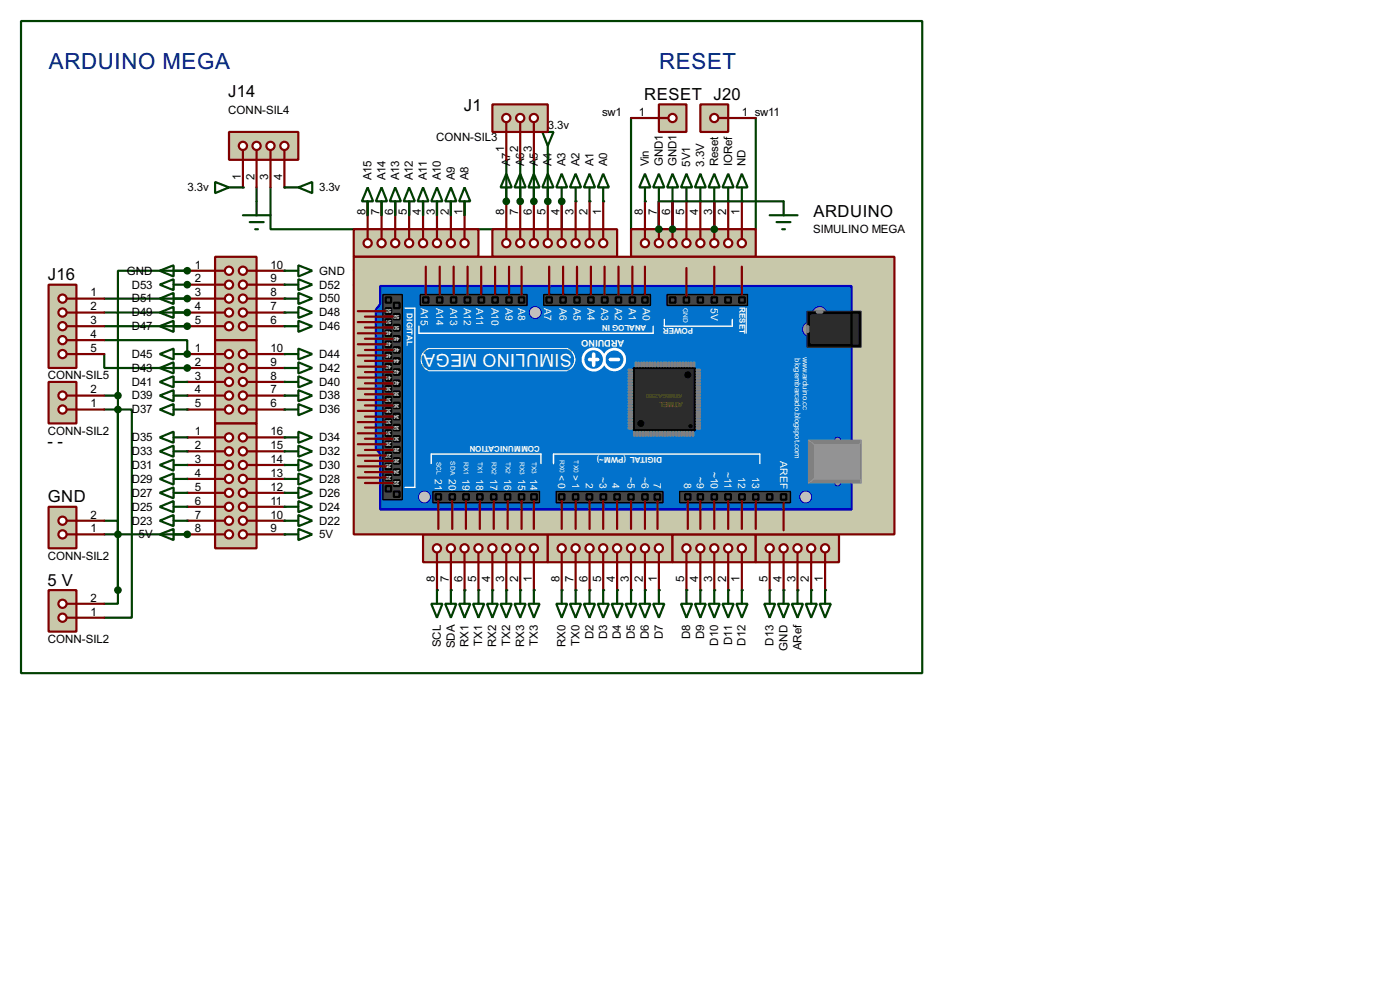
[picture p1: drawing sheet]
<svg xmlns="http://www.w3.org/2000/svg" width="256mm" height="180mm" viewBox="0 0 256 180" stroke-linecap="round" stroke-linejoin="round" font-family="sans-serif">
<defs><g id="words">
<g font-size="4.6" fill="#000080">
<text x="9" y="12.5">ARDUINO MEGA</text>
<text x="120.8" y="12.5">RESET</text>
</g>
<g font-size="3.7" fill="#fff">
<text x="102.5" y="64.7" transform="rotate(-180 102.5 64.7)">IMULINO MEGA</text>
<text x="104.7" y="64.7" transform="rotate(-180 104.7 64.7)">S</text>
</g>
<g font-size="3.4">
<text x="41.8" y="17.8">J14</text>
<text x="85" y="20.4">J1</text>
<text x="118" y="18.3">RESET J20</text>
<text x="149" y="39.7">ARDUINO</text>
<text x="8.8" y="51.3">J16</text>
<text x="64.7" y="50">J2</text>
<text x="90.1" y="50">J</text>
<text x="91.7" y="50">3</text>
<text x="115.5" y="50">J4</text>
<text x="8.7" y="81.8">- -</text>
<text x="8.8" y="92">GND</text>
<text x="77.4" y="91.5">J5</text>
<text x="100.2" y="91.5">J6</text>
<text x="123.1" y="91.5">J</text>
<text x="124.7" y="91.5">7</text>
<text x="138.3" y="91.5">J8</text>
<text x="8.7" y="107.2">5 V</text>
</g>
<g font-size="2.4">
<text x="41.8" y="20.8">CONN-SIL4</text>
<text x="100.4" y="23.6">3.3v</text>
<text x="110.3" y="21.2">sw1</text>
<text x="117" y="21.2">1</text>
<text x="135.9" y="21.2">1 sw11</text>
<text x="79.9" y="25.9">CONN-SIL3</text>
<text x="92.4" y="27.9" transform="rotate(-90 92.4 27.9)">1</text>
<text x="94.9" y="27.9" transform="rotate(-90 94.9 27.9)">2</text>
<text x="97.4" y="27.9" transform="rotate(-90 97.4 27.9)">3</text>
<text x="34.4" y="35">3.3v</text>
<text x="44.1" y="33" transform="rotate(-90 44.1 33)">1</text>
<text x="46.6" y="33" transform="rotate(-90 46.6 33)">2</text>
<text x="49.2" y="33" transform="rotate(-90 49.2 33)">3</text>
<text x="51.7" y="32.9" transform="rotate(-90 51.7 32.9)">4</text>
<text x="58.5" y="35">3.3v</text>
<text x="68.1" y="33" transform="rotate(-90 68.1 33)">A15</text>
<text x="70.6" y="33" transform="rotate(-90 70.6 33)">A14</text>
<text x="73.1" y="33" transform="rotate(-90 73.1 33)">A13</text>
<text x="75.7" y="33" transform="rotate(-90 75.7 33)">A12</text>
<text x="78.2" y="33" transform="rotate(-90 78.2 33)">A11</text>
<text x="80.8" y="33" transform="rotate(-90 80.8 33)">A10</text>
<text x="83.3" y="33" transform="rotate(-90 83.3 33)">A9</text>
<text x="85.8" y="33" transform="rotate(-90 85.8 33)">A8</text>
<text x="93.5" y="30.5" transform="rotate(-90 93.5 30.5)">A7</text>
<text x="96" y="30.5" transform="rotate(-90 96 30.5)">A6</text>
<text x="98.5" y="30.5" transform="rotate(-90 98.5 30.5)">A5</text>
<text x="101.1" y="30.5" transform="rotate(-90 101.1 30.5)">A4</text>
<text x="103.6" y="30.5" transform="rotate(-90 103.6 30.5)">A3</text>
<text x="106.2" y="30.5" transform="rotate(-90 106.2 30.5)">A2</text>
<text x="108.7" y="30.5" transform="rotate(-90 108.7 30.5)">A1</text>
<text x="111.2" y="30.5" transform="rotate(-90 111.2 30.5)">A0</text>
<text x="118.9" y="30.5" transform="rotate(-90 118.9 30.5)">Vin</text>
<text x="121.4" y="30.5" transform="rotate(-90 121.4 30.5)">GND1</text>
<text x="123.9" y="30.5" transform="rotate(-90 123.9 30.5)">GND1</text>
<text x="126.5" y="30.5" transform="rotate(-90 126.5 30.5)">5V1</text>
<text x="129" y="30.5" transform="rotate(-90 129 30.5)">3.3V</text>
<text x="131.6" y="30.5" transform="rotate(-90 131.6 30.5)">Reset</text>
<text x="134.1" y="30.5" transform="rotate(-90 134.1 30.5)">IORef</text>
<text x="136.6" y="30.5" transform="rotate(-90 136.6 30.5)">ND</text>
<text x="67" y="39.4" transform="rotate(-90 67 39.4)">8</text>
<text x="69.5" y="39.4" transform="rotate(-90 69.5 39.4)">7</text>
<text x="72" y="39.4" transform="rotate(-90 72 39.4)">6</text>
<text x="74.6" y="39.4" transform="rotate(-90 74.6 39.4)">5</text>
<text x="77.1" y="39.4" transform="rotate(-90 77.1 39.4)">4</text>
<text x="79.7" y="39.4" transform="rotate(-90 79.7 39.4)">3</text>
<text x="82.2" y="39.4" transform="rotate(-90 82.2 39.4)">2</text>
<text x="84.7" y="39.4" transform="rotate(-90 84.7 39.4)">1</text>
<text x="92.4" y="39.4" transform="rotate(-90 92.4 39.4)">8</text>
<text x="94.9" y="39.4" transform="rotate(-90 94.9 39.4)">7</text>
<text x="97.4" y="39.4" transform="rotate(-90 97.4 39.4)">6</text>
<text x="100" y="39.4" transform="rotate(-90 100 39.4)">5</text>
<text x="102.5" y="39.4" transform="rotate(-90 102.5 39.4)">4</text>
<text x="105.1" y="39.4" transform="rotate(-90 105.1 39.4)">3</text>
<text x="107.6" y="39.4" transform="rotate(-90 107.6 39.4)">2</text>
<text x="110.1" y="39.4" transform="rotate(-90 110.1 39.4)">1</text>
<text x="117.8" y="39.4" transform="rotate(-90 117.8 39.4)">8</text>
<text x="120.3" y="39.4" transform="rotate(-90 120.3 39.4)">7</text>
<text x="122.8" y="39.4" transform="rotate(-90 122.8 39.4)">6</text>
<text x="125.4" y="39.4" transform="rotate(-90 125.4 39.4)">5</text>
<text x="127.9" y="39.4" transform="rotate(-90 127.9 39.4)">4</text>
<text x="130.5" y="39.4" transform="rotate(-90 130.5 39.4)">3</text>
<text x="133" y="39.4" transform="rotate(-90 133 39.4)">2</text>
<text x="135.5" y="39.4" transform="rotate(-90 135.5 39.4)">1</text>
<text x="149" y="42.6">SIMULINO MEGA</text>
<text x="23.2" y="50.3">GND</text>
<text x="24.1" y="52.8">D53</text>
<text x="35.7" y="49.2">1</text>
<text x="35.7" y="51.7">2</text>
<text x="49.6" y="49.2">10</text>
<text x="49.6" y="51.7">9</text>
<text x="58.5" y="52.8">D52</text>
<text x="58.5" y="50.3">GND</text>
<text x="64.6" y="52.9">CONN-SIL8</text>
<text x="90" y="52.9">CONN-SIL8</text>
<text x="115.4" y="52.9">CO</text>
<text x="118.6" y="52.9">NN-SIL8</text>
<text x="16.6" y="54.3">1</text>
<text x="16.6" y="56.8">2</text>
<text x="16.6" y="59.3">3</text>
<text x="24.1" y="55.4">D51</text>
<text x="24.1" y="57.9">D49</text>
<text x="35.7" y="54.3">3</text>
<text x="35.7" y="56.8">4</text>
<text x="35.7" y="59.3">5</text>
<text x="49.6" y="54.3">8</text>
<text x="49.6" y="56.8">7</text>
<text x="49.6" y="59.3">6</text>
<text x="58.5" y="55.4">D50</text>
<text x="58.5" y="57.9">D48</text>
<text x="16.6" y="61.9">4</text>
<text x="16.6" y="64.4">5</text>
<text x="24.1" y="60.4">D47</text>
<text x="24.1" y="65.5">D45</text>
<text x="35.7" y="64.4">1</text>
<text x="49.6" y="64.4">10</text>
<text x="58.5" y="60.4">D46</text>
<text x="58.5" y="65.5">D44</text>
<text x="8.7" y="69.5">CONN-SIL5</text>
<text x="16.6" y="72">2</text>
<text x="24.1" y="68.1">D43</text>
<text x="24.1" y="70.6">D41</text>
<text x="35.7" y="67">2</text>
<text x="35.7" y="69.5">3</text>
<text x="35.7" y="72">4</text>
<text x="49.6" y="67">9</text>
<text x="49.6" y="69.5">8</text>
<text x="49.6" y="72">7</text>
<text x="58.5" y="68.1">D42</text>
<text x="58.5" y="70.6">D40</text>
<text x="16.6" y="74.6">1</text>
<text x="24.1" y="73.1">D39</text>
<text x="24.1" y="75.7">D37</text>
<text x="35.7" y="74.6">5</text>
<text x="49.6" y="74.6">6</text>
<text x="58.5" y="73.1">D38</text>
<text x="58.5" y="75.7">D36</text>
<text x="8.7" y="79.6">CONN-SIL2</text>
<text x="24.1" y="80.8">D35</text>
<text x="24.1" y="83.3">D33</text>
<text x="35.7" y="79.7">1</text>
<text x="35.7" y="82.2">2</text>
<text x="49.6" y="79.7">16</text>
<text x="49.6" y="82.2">15</text>
<text x="58.5" y="80.8">D34</text>
<text x="58.5" y="83.3">D32</text>
<text x="24.1" y="85.8">D31</text>
<text x="24.1" y="88.4">D29</text>
<text x="35.7" y="84.7">3</text>
<text x="35.7" y="87.3">4</text>
<text x="35.7" y="89.8">5</text>
<text x="49.6" y="84.7">14</text>
<text x="49.6" y="87.3">13</text>
<text x="49.6" y="89.8">12</text>
<text x="58.5" y="85.8">D30</text>
<text x="58.5" y="88.4">D28</text>
<text x="16.6" y="94.9">2</text>
<text x="24.1" y="90.9">D27</text>
<text x="24.1" y="93.5">D25</text>
<text x="35.7" y="92.4">6</text>
<text x="35.7" y="94.9">7</text>
<text x="49.6" y="92.4">11</text>
<text x="49.6" y="94.9">10</text>
<text x="58.5" y="90.9">D26</text>
<text x="58.5" y="93.5">D24</text>
<text x="138.3" y="94.5">CONN-SIL5</text>
<text x="16.6" y="97.4">1</text>
<text x="24.1" y="96">D23</text>
<text x="25.4" y="98.5">5V</text>
<text x="35.7" y="97.4">8</text>
<text x="49.6" y="97.4">9</text>
<text x="58.5" y="98.5">5V</text>
<text x="58.5" y="96">D22</text>
<text x="8.7" y="102.5">CONN-SIL2</text>
<text x="79.7" y="106.6" transform="rotate(-90 79.7 106.6)">8</text>
<text x="82.2" y="106.6" transform="rotate(-90 82.2 106.6)">7</text>
<text x="84.7" y="106.6" transform="rotate(-90 84.7 106.6)">6</text>
<text x="87.3" y="106.6" transform="rotate(-90 87.3 106.6)">5</text>
<text x="89.8" y="106.6" transform="rotate(-90 89.8 106.6)">4</text>
<text x="92.4" y="106.6" transform="rotate(-90 92.4 106.6)">3</text>
<text x="94.9" y="106.6" transform="rotate(-90 94.9 106.6)">2</text>
<text x="97.4" y="106.6" transform="rotate(-90 97.4 106.6)">1</text>
<text x="102.5" y="106.6" transform="rotate(-90 102.5 106.6)">8</text>
<text x="105.1" y="106.6" transform="rotate(-90 105.1 106.6)">7</text>
<text x="107.6" y="106.6" transform="rotate(-90 107.6 106.6)">6</text>
<text x="110.1" y="106.6" transform="rotate(-90 110.1 106.6)">5</text>
<text x="112.7" y="106.6" transform="rotate(-90 112.7 106.6)">4</text>
<text x="115.2" y="106.6" transform="rotate(-90 115.2 106.6)">3</text>
<text x="117.8" y="106.6" transform="rotate(-90 117.8 106.6)">2</text>
<text x="120.3" y="106.6" transform="rotate(-90 120.3 106.6)">1</text>
<text x="125.4" y="106.6" transform="rotate(-90 125.4 106.6)">5</text>
<text x="127.9" y="106.6" transform="rotate(-90 127.9 106.6)">4</text>
<text x="130.5" y="106.6" transform="rotate(-90 130.5 106.6)">3</text>
<text x="133" y="106.6" transform="rotate(-90 133 106.6)">2</text>
<text x="135.5" y="106.6" transform="rotate(-90 135.5 106.6)">1</text>
<text x="140.6" y="106.6" transform="rotate(-90 140.6 106.6)">5</text>
<text x="143.2" y="106.6" transform="rotate(-90 143.2 106.6)">4</text>
<text x="145.7" y="106.6" transform="rotate(-90 145.7 106.6)">3</text>
<text x="148.2" y="106.6" transform="rotate(-90 148.2 106.6)">2</text>
<text x="150.8" y="106.6" transform="rotate(-90 150.8 106.6)">1</text>
<text x="16.6" y="112.7">1</text>
<text x="16.6" y="110.1">2</text>
<text x="8.7" y="117.7">CONN-SIL2</text>
<text x="80.8" y="118.5" transform="rotate(-90 80.8 118.5)">SCL</text>
<text x="83.3" y="118.7" transform="rotate(-90 83.3 118.7)">SDA</text>
<text x="85.8" y="118.4" transform="rotate(-90 85.8 118.4)">RX1</text>
<text x="88.4" y="118.2" transform="rotate(-90 88.4 118.2)">TX1</text>
<text x="90.9" y="118.4" transform="rotate(-90 90.9 118.4)">RX2</text>
<text x="93.5" y="118.2" transform="rotate(-90 93.5 118.2)">TX2</text>
<text x="96" y="118.4" transform="rotate(-90 96 118.4)">RX3</text>
<text x="98.5" y="118.2" transform="rotate(-90 98.5 118.2)">TX3</text>
<text x="103.6" y="118.4" transform="rotate(-90 103.6 118.4)">RX0</text>
<text x="106.2" y="118.2" transform="rotate(-90 106.2 118.2)">TX0</text>
<text x="108.7" y="117" transform="rotate(-90 108.7 117)">D2</text>
<text x="111.2" y="117" transform="rotate(-90 111.2 117)">D3</text>
<text x="113.8" y="117" transform="rotate(-90 113.8 117)">D4</text>
<text x="116.3" y="117" transform="rotate(-90 116.3 117)">D5</text>
<text x="118.9" y="117" transform="rotate(-90 118.9 117)">D6</text>
<text x="121.4" y="117" transform="rotate(-90 121.4 117)">D7</text>
<text x="126.5" y="117" transform="rotate(-90 126.5 117)">D8</text>
<text x="129" y="117" transform="rotate(-90 129 117)">D9</text>
<text x="131.6" y="118.2" transform="rotate(-90 131.6 118.2)">D10</text>
<text x="134.1" y="118" transform="rotate(-90 134.1 118)">D11</text>
<text x="136.6" y="118.2" transform="rotate(-90 136.6 118.2)">D12</text>
<text x="141.7" y="118.2" transform="rotate(-90 141.7 118.2)">D13</text>
<text x="144.3" y="119.1" transform="rotate(-90 144.3 119.1)">GND</text>
<text x="146.8" y="119" transform="rotate(-90 146.8 119)">ARef</text>
</g>
<g font-size="2.1" fill="#fff">
<text x="77.1" y="56.3" transform="rotate(90 77.1 56.3)">A15</text>
<text x="79.9" y="56.3" transform="rotate(90 79.9 56.3)">A14</text>
<text x="82.5" y="56.3" transform="rotate(90 82.5 56.3)">A13</text>
<text x="85" y="56.3" transform="rotate(90 85 56.3)">A12</text>
<text x="87.3" y="56.4" transform="rotate(90 87.3 56.4)">A11</text>
<text x="90.1" y="56.3" transform="rotate(90 90.1 56.3)">A10</text>
<text x="92.6" y="56.3" transform="rotate(90 92.6 56.3)">A9</text>
<text x="94.9" y="56.3" transform="rotate(90 94.9 56.3)">A8</text>
<text x="99.7" y="56.3" transform="rotate(90 99.7 56.3)">A7</text>
<text x="102.5" y="56.3" transform="rotate(90 102.5 56.3)">A6</text>
<text x="105.1" y="56.3" transform="rotate(90 105.1 56.3)">A5</text>
<text x="107.6" y="56.3" transform="rotate(90 107.6 56.3)">A4</text>
<text x="110.1" y="56.3" transform="rotate(90 110.1 56.3)">A3</text>
<text x="112.7" y="56.3" transform="rotate(90 112.7 56.3)">A2</text>
<text x="115.2" y="56.3" transform="rotate(90 115.2 56.3)">A1</text>
<text x="117.8" y="56.3" transform="rotate(90 117.8 56.3)">A0</text>
<text x="130.2" y="56.3" transform="rotate(90 130.2 56.3)">5V</text>
<text x="79.6" y="87.7" transform="rotate(90 79.6 87.7)">21</text>
<text x="82.2" y="87.7" transform="rotate(90 82.2 87.7)">20</text>
<text x="84.7" y="87.7" transform="rotate(90 84.7 87.7)">19</text>
<text x="87.2" y="87.7" transform="rotate(90 87.2 87.7)">18</text>
<text x="89.8" y="87.7" transform="rotate(90 89.8 87.7)">17</text>
<text x="92.4" y="87.7" transform="rotate(90 92.4 87.7)">16</text>
<text x="94.9" y="87.6" transform="rotate(90 94.9 87.6)">15</text>
<text x="97.1" y="87.7" transform="rotate(90 97.1 87.7)">14</text>
<text x="102.2" y="86.8" transform="rotate(90 102.2 86.8)">&lt; 0</text>
<text x="104.8" y="86.9" transform="rotate(90 104.8 86.9)">&gt; 1</text>
<text x="107.3" y="88.4" transform="rotate(90 107.3 88.4)">2</text>
<text x="109.8" y="87.3" transform="rotate(90 109.8 87.3)">~3</text>
<text x="112.2" y="88.5" transform="rotate(90 112.2 88.5)">4</text>
<text x="115" y="87.4" transform="rotate(90 115 87.4)">~5</text>
<text x="117.5" y="87.3" transform="rotate(90 117.5 87.3)">~6</text>
<text x="119.8" y="88.5" transform="rotate(90 119.8 88.5)">7</text>
<text x="125.4" y="88.4" transform="rotate(90 125.4 88.4)">8</text>
<text x="127.7" y="87.4" transform="rotate(90 127.7 87.4)">~9</text>
<text x="130.2" y="86.3" transform="rotate(90 130.2 86.3)">~10</text>
<text x="132.8" y="86.4" transform="rotate(90 132.8 86.4)">~11</text>
<text x="135.2" y="87.3" transform="rotate(90 135.2 87.3)">12</text>
<text x="137.8" y="87.4" transform="rotate(90 137.8 87.4)">13</text>
<text x="142.9" y="84.3" transform="rotate(90 142.9 84.3)">AREF</text>
</g>
<text font-size="1.9" fill="#fff" x="114.4" y="62.1" transform="rotate(-180 114.4 62.1)">ARDUINO</text>
<g font-size="1.9">
<text x="77.3" y="94.1">SCL</text>
<text x="81.1" y="94.1">SDL RX1</text>
<text x="88.5" y="94.1">TX</text>
<text x="90.7" y="94.1">1 R</text>
<text x="93.3" y="94.1">X2</text>
<text x="95.7" y="94.1">TX</text>
<text x="97.9" y="94.1">2 RRX TTX0</text>
<text x="100.5" y="94.1">X30</text>
<text x="104" y="94.1">X3</text>
<text x="107.4" y="94.1">2</text>
<text x="108.7" y="94.1">3</text>
<text x="110.1" y="94.1">4</text>
<text x="111.4" y="94.1">5</text>
<text x="112.8" y="94.1">6</text>
<text x="114.1" y="94.1">7</text>
<text x="123" y="94.1">8</text>
<text x="124.4" y="94.1">9</text>
<text x="125.7" y="94.1">10</text>
<text x="128" y="94.1">11</text>
<text x="130.1" y="94.1">1</text>
<text x="131" y="94.1">2</text>
</g>
<g font-size="1.7" fill="#fff">
<text x="74.5" y="57.4" transform="rotate(90 74.5 57.4)">DIGITAL</text>
<text x="118.4" y="59.5" transform="rotate(-180 118.4 59.5)">ANALOG IN</text>
<text x="135.5" y="56.2" transform="rotate(90 135.5 56.2)">RESET</text>
<text x="127" y="60" transform="rotate(-180 127 60)">POWER</text>
<text x="98.9" y="81.6" transform="rotate(-180 98.9 81.6)">COMMUNICATION</text>
<text x="121.3" y="83.6" transform="rotate(-180 121.3 83.6)">DIGITAL (PWM~)</text>
</g>
<g font-size="1.6" fill="#fff">
<text x="145.6" y="65.6" transform="rotate(90 145.6 65.6)">blogembarcado.blogspot.com</text>
<text x="147.1" y="65.4" transform="rotate(90 147.1 65.4)">w</text>
<text x="147.1" y="68.1" transform="rotate(90 147.1 68.1)">.arduino.cc</text>
</g>
<text font-size="1.5" fill="#808000" x="125.1" y="73.6" transform="rotate(-180 125.1 73.6)">ATMEL</text>
<g font-size="1.4" fill="#fff">
<text x="125.2" y="56.3" transform="rotate(90 125.2 56.3)">GND</text>
<text x="80" y="84.5" transform="rotate(90 80 84.5)">SCL</text>
<text x="82.5" y="84.4" transform="rotate(90 82.5 84.4)">SDA</text>
<text x="85" y="84.5" transform="rotate(90 85 84.5)">RX1</text>
<text x="87.6" y="84.6" transform="rotate(90 87.6 84.6)">TX1</text>
<text x="90.1" y="84.5" transform="rotate(90 90.1 84.5)">RX2</text>
<text x="92.7" y="84.6" transform="rotate(90 92.7 84.6)">TX2</text>
<text x="95.2" y="84.5" transform="rotate(90 95.2 84.5)">RX3</text>
<text x="97.4" y="84.6" transform="rotate(90 97.4 84.6)">TX3</text>
<text x="102.6" y="84.2" transform="rotate(90 102.6 84.2)">RX0</text>
<text x="105.1" y="84.3" transform="rotate(90 105.1 84.3)">TX0</text>
</g>
<g font-size="1.2" fill="#fff">
<text x="71.7" y="58.6" transform="rotate(-180 71.7 58.6)">51</text>
<text x="71.7" y="56.6" transform="rotate(-180 71.7 56.6)">53</text>
<text x="73.2" y="59.6" transform="rotate(-180 73.2 59.6)">50</text>
<text x="73.2" y="57.6" transform="rotate(-180 73.2 57.6)">52</text>
<text x="71.7" y="60.7" transform="rotate(-180 71.7 60.7)">49</text>
<text x="71.7" y="62.7" transform="rotate(-180 71.7 62.7)">47</text>
<text x="71.7" y="64.7" transform="rotate(-180 71.7 64.7)">45</text>
<text x="73.2" y="61.7" transform="rotate(-180 73.2 61.7)">48</text>
<text x="73.2" y="63.7" transform="rotate(-180 73.2 63.7)">46</text>
<text x="73.2" y="65.7" transform="rotate(-180 73.2 65.7)">44</text>
<text x="71.7" y="66.7" transform="rotate(-180 71.7 66.7)">43</text>
<text x="71.7" y="68.8" transform="rotate(-180 71.7 68.8)">41</text>
<text x="71.7" y="70.8" transform="rotate(-180 71.7 70.8)">39</text>
<text x="73.2" y="67.7" transform="rotate(-180 73.2 67.7)">42</text>
<text x="73.2" y="69.8" transform="rotate(-180 73.2 69.8)">40</text>
<text x="73.2" y="71.8" transform="rotate(-180 73.2 71.8)">38</text>
<text x="71.7" y="72.9" transform="rotate(-180 71.7 72.9)">37</text>
<text x="71.7" y="74.8" transform="rotate(-180 71.7 74.8)">35</text>
<text x="71.7" y="76.9" transform="rotate(-180 71.7 76.9)">33</text>
<text x="73.2" y="73.9" transform="rotate(-180 73.2 73.9)">36</text>
<text x="73.2" y="75.9" transform="rotate(-180 73.2 75.9)">34</text>
<text x="73.2" y="77.9" transform="rotate(-180 73.2 77.9)">32</text>
<text x="71.7" y="79" transform="rotate(-180 71.7 79)">31</text>
<text x="71.7" y="81" transform="rotate(-180 71.7 81)">29</text>
<text x="71.7" y="83" transform="rotate(-180 71.7 83)">27</text>
<text x="73.2" y="80" transform="rotate(-180 73.2 80)">30</text>
<text x="73.2" y="82" transform="rotate(-180 73.2 82)">28</text>
<text x="73.2" y="84" transform="rotate(-180 73.2 84)">26</text>
<text x="71.7" y="85" transform="rotate(-180 71.7 85)">25</text>
<text x="71.7" y="87.1" transform="rotate(-180 71.7 87.1)">23</text>
<text x="73.2" y="86.1" transform="rotate(-180 73.2 86.1)">24</text>
<text x="73.2" y="88.1" transform="rotate(-180 73.2 88.1)">22</text>
</g>
<text font-size="1.2" fill="#808000" x="125" y="72.1" transform="rotate(-180 125 72.1)">ATMEGA2560</text>
</g></defs>
<path d="M67.4 36.9v2.5M69.9 36.9v2.5M72.4 36.9v2.5M75 36.9v2.5M77.5 36.9v2.5M80.1 36.9v2.5M82.6 36.9v2.5M85.1 36.9v2.5" fill="none" stroke="#004000" stroke-width=".4"/>
<g fill="#004000">
<circle cx="105.5" cy="36.9" r=".2"/>
<circle cx="108" cy="36.9" r=".2"/>
<circle cx="110.5" cy="36.9" r=".2"/>
<circle cx="118.2" cy="36.9" r=".2"/>
<circle cx="125.8" cy="36.9" r=".2"/>
<circle cx="128.3" cy="36.9" r=".2"/>
<circle cx="133.4" cy="36.9" r=".2"/>
<circle cx="135.9" cy="36.9" r=".2"/>
<circle cx="80.1" cy="108" r=".2"/>
<circle cx="82.6" cy="108" r=".2"/>
<circle cx="85.1" cy="108" r=".2"/>
<circle cx="87.7" cy="108" r=".2"/>
<circle cx="90.2" cy="108" r=".2"/>
<circle cx="92.8" cy="108" r=".2"/>
<circle cx="95.3" cy="108" r=".2"/>
<circle cx="97.8" cy="108" r=".2"/>
<circle cx="102.9" cy="108" r=".2"/>
<circle cx="105.5" cy="108" r=".2"/>
<circle cx="108" cy="108" r=".2"/>
<circle cx="110.5" cy="108" r=".2"/>
<circle cx="113.1" cy="108" r=".2"/>
<circle cx="115.6" cy="108" r=".2"/>
<circle cx="118.2" cy="108" r=".2"/>
<circle cx="120.7" cy="108" r=".2"/>
<circle cx="125.8" cy="108" r=".2"/>
<circle cx="128.3" cy="108" r=".2"/>
<circle cx="130.9" cy="108" r=".2"/>
<circle cx="133.4" cy="108" r=".2"/>
<circle cx="135.9" cy="108" r=".2"/>
<circle cx="141" cy="108" r=".2"/>
<circle cx="143.6" cy="108" r=".2"/>
<circle cx="146.1" cy="108" r=".2"/>
<circle cx="148.6" cy="108" r=".2"/>
<circle cx="151.2" cy="108" r=".2"/>
<circle cx="34.3" cy="69.9" r=".2"/>
<circle cx="34.3" cy="72.4" r=".2"/>
<circle cx="34.3" cy="75" r=".2"/>
<circle cx="34.3" cy="80.1" r=".2"/>
<circle cx="34.3" cy="85.1" r=".2"/>
<circle cx="34.3" cy="82.6" r=".2"/>
<circle cx="34.3" cy="87.7" r=".2"/>
<circle cx="34.3" cy="90.2" r=".2"/>
<circle cx="34.3" cy="92.8" r=".2"/>
<circle cx="34.3" cy="95.3" r=".2"/>
<circle cx="52.1" cy="52.1" r=".2"/>
<circle cx="52.1" cy="54.7" r=".2"/>
<circle cx="52.1" cy="57.2" r=".2"/>
<circle cx="52.1" cy="59.7" r=".2"/>
<circle cx="52.1" cy="64.8" r=".2"/>
<circle cx="52.1" cy="67.4" r=".2"/>
<circle cx="52.1" cy="69.9" r=".2"/>
<circle cx="52.1" cy="72.4" r=".2"/>
<circle cx="52.1" cy="75" r=".2"/>
<circle cx="52.1" cy="80.1" r=".2"/>
<circle cx="52.1" cy="82.6" r=".2"/>
<circle cx="52.1" cy="85.1" r=".2"/>
<circle cx="52.1" cy="87.7" r=".2"/>
<circle cx="52.1" cy="90.2" r=".2"/>
<circle cx="52.1" cy="92.8" r=".2"/>
<circle cx="52.1" cy="95.3" r=".2"/>
<circle cx="52.1" cy="97.8" r=".2"/>
<circle cx="52.1" cy="49.6" r=".2"/>
</g>
<path d="M120.7 36.9v5.1v-5.1h22.9" fill="none" stroke="#004000" stroke-width=".4"/>
<g fill="#004000">
<circle cx="34.3" cy="49.6" r=".2"/>
<circle cx="34.3" cy="52.1" r=".2"/>
<circle cx="34.3" cy="54.7" r=".2"/>
</g>
<path d="M19.1 54.7h15.2" fill="none" stroke="#004000" stroke-width=".4"/>
<circle cx="34.3" cy="57.2" r=".2" fill="#004000"/>
<path d="M19.1 57.2h15.2" fill="none" stroke="#004000" stroke-width=".4"/>
<circle cx="34.3" cy="59.7" r=".2" fill="#004000"/>
<path d="M19.1 59.7h15.2" fill="none" stroke="#004000" stroke-width=".4"/>
<circle cx="34.3" cy="64.8" r=".2" fill="#004000"/>
<path d="M19.1 62.3h15.2v2.5" fill="none" stroke="#004000" stroke-width=".4"/>
<circle cx="34.3" cy="67.4" r=".2" fill="#004000"/>
<path d="M19.1 64.8v2.6h15.2" fill="none" stroke="#004000" stroke-width=".4"/>
<circle cx="34.3" cy="97.8" r=".2" fill="#004000"/>
<path d="M47 34.3v2.6M115.6 21.6v20.4h7.6M123.2 36.9v5.1M138.5 21.6v20.4h-7.6v-5.1M34.3 49.6h-12.7v22.8M120.7 42h2.5M19.1 72.4h2.5M19.1 75h2.5M21.6 75v22.8h12.7M21.6 75h2.6v38.1h-5.1M21.6 72.4v38.1h-2.5M19.1 95.3h2.5v2.5h-2.5" fill="none" stroke="#004000" stroke-width=".4"/>
<g fill="#004000">
<circle cx="44.5" cy="34.3" r=".2"/>
<circle cx="52.1" cy="34.3" r=".2"/>
<circle cx="102.9" cy="36.9" r=".2"/>
</g>
<path d="M49.6 34.3v7.7h53.3v-5.1" fill="none" stroke="#004000" stroke-width=".4"/>
<circle cx="100.4" cy="36.9" r=".2" fill="#004000"/>
<path d="M100.4 29.3v7.6" fill="none" stroke="#004000" stroke-width=".4"/>
<circle cx="97.8" cy="36.9" r=".2" fill="#004000"/>
<path d="M97.8 29.3v7.6" fill="none" stroke="#004000" stroke-width=".4"/>
<circle cx="95.3" cy="36.9" r=".2" fill="#004000"/>
<path d="M95.3 29.3v7.6" fill="none" stroke="#004000" stroke-width=".4"/>
<circle cx="92.8" cy="36.9" r=".2" fill="#004000"/>
<path d="M92.8 29.3v7.6" fill="none" stroke="#004000" stroke-width=".4"/>
<path d="M39.4 47h7.6v15.3h-7.6z" fill="#c8c8aa" stroke="#800000" stroke-width=".4"/>
<path d="M39.4 49.6h1.8" fill="none" stroke="#800000" stroke-width=".4"/>
<circle cx="41.9" cy="49.6" r=".75" fill="#feffff" stroke="#800000" stroke-width=".4"/>
<path d="M39.4 52.1h1.8" fill="none" stroke="#800000" stroke-width=".4"/>
<circle cx="41.9" cy="52.1" r=".75" fill="#feffff" stroke="#800000" stroke-width=".4"/>
<path d="M39.4 54.7h1.8" fill="none" stroke="#800000" stroke-width=".4"/>
<circle cx="41.9" cy="54.7" r=".75" fill="#feffff" stroke="#800000" stroke-width=".4"/>
<path d="M39.4 57.2h1.8" fill="none" stroke="#800000" stroke-width=".4"/>
<circle cx="41.9" cy="57.2" r=".75" fill="#feffff" stroke="#800000" stroke-width=".4"/>
<path d="M45.3 49.6h1.7" fill="none" stroke="#800000" stroke-width=".4"/>
<circle cx="44.5" cy="49.6" r=".75" fill="#feffff" stroke="#800000" stroke-width=".4"/>
<path d="M45.3 52.1h1.7" fill="none" stroke="#800000" stroke-width=".4"/>
<circle cx="44.5" cy="52.1" r=".75" fill="#feffff" stroke="#800000" stroke-width=".4"/>
<path d="M45.3 54.7h1.7" fill="none" stroke="#800000" stroke-width=".4"/>
<circle cx="44.5" cy="54.7" r=".75" fill="#feffff" stroke="#800000" stroke-width=".4"/>
<path d="M45.3 57.2h1.7" fill="none" stroke="#800000" stroke-width=".4"/>
<circle cx="44.5" cy="57.2" r=".75" fill="#feffff" stroke="#800000" stroke-width=".4"/>
<path d="M39.4 59.7h1.8" fill="none" stroke="#800000" stroke-width=".4"/>
<circle cx="41.9" cy="59.7" r=".75" fill="#feffff" stroke="#800000" stroke-width=".4"/>
<path d="M45.3 59.7h1.7" fill="none" stroke="#800000" stroke-width=".4"/>
<circle cx="44.5" cy="59.7" r=".75" fill="#feffff" stroke="#800000" stroke-width=".4"/>
<path d="M34.3 49.6h5.1M34.3 52.1h5.1M34.3 54.7h5.1M34.3 57.2h5.1M34.3 59.7h5.1M47 49.6h5.1M47 52.1h5.1M47 54.7h5.1M47 57.2h5.1M47 59.7h5.1" fill="none" stroke="#800000" stroke-width=".4"/>
<path d="M39.4 62.3h7.6v15.2h-7.6z" fill="#c8c8aa" stroke="#800000" stroke-width=".4"/>
<path d="M39.4 64.8h1.8" fill="none" stroke="#800000" stroke-width=".4"/>
<circle cx="41.9" cy="64.8" r=".75" fill="#feffff" stroke="#800000" stroke-width=".4"/>
<path d="M39.4 67.4h1.8" fill="none" stroke="#800000" stroke-width=".4"/>
<circle cx="41.9" cy="67.4" r=".75" fill="#feffff" stroke="#800000" stroke-width=".4"/>
<path d="M39.4 69.9h1.8" fill="none" stroke="#800000" stroke-width=".4"/>
<circle cx="41.9" cy="69.9" r=".75" fill="#feffff" stroke="#800000" stroke-width=".4"/>
<path d="M39.4 72.4h1.8" fill="none" stroke="#800000" stroke-width=".4"/>
<circle cx="41.9" cy="72.4" r=".75" fill="#feffff" stroke="#800000" stroke-width=".4"/>
<path d="M45.3 64.8h1.7" fill="none" stroke="#800000" stroke-width=".4"/>
<circle cx="44.5" cy="64.8" r=".75" fill="#feffff" stroke="#800000" stroke-width=".4"/>
<path d="M45.3 67.4h1.7" fill="none" stroke="#800000" stroke-width=".4"/>
<circle cx="44.5" cy="67.4" r=".75" fill="#feffff" stroke="#800000" stroke-width=".4"/>
<path d="M45.3 69.9h1.7" fill="none" stroke="#800000" stroke-width=".4"/>
<circle cx="44.5" cy="69.9" r=".75" fill="#feffff" stroke="#800000" stroke-width=".4"/>
<path d="M45.3 72.4h1.7" fill="none" stroke="#800000" stroke-width=".4"/>
<circle cx="44.5" cy="72.4" r=".75" fill="#feffff" stroke="#800000" stroke-width=".4"/>
<path d="M39.4 75h1.8" fill="none" stroke="#800000" stroke-width=".4"/>
<circle cx="41.9" cy="75" r=".75" fill="#feffff" stroke="#800000" stroke-width=".4"/>
<path d="M45.3 75h1.7" fill="none" stroke="#800000" stroke-width=".4"/>
<circle cx="44.5" cy="75" r=".75" fill="#feffff" stroke="#800000" stroke-width=".4"/>
<path d="M34.3 64.8h5.1M34.3 67.4h5.1M34.3 69.9h5.1M34.3 72.4h5.1M34.3 75h5.1M47 64.8h5.1M47 67.4h5.1M47 69.9h5.1M47 72.4h5.1M47 75h5.1" fill="none" stroke="#800000" stroke-width=".4"/>
<path d="M39.4 77.5h7.6v22.9h-7.6z" fill="#c8c8aa" stroke="#800000" stroke-width=".4"/>
<path d="M39.4 80.1h1.8" fill="none" stroke="#800000" stroke-width=".4"/>
<circle cx="41.9" cy="80.1" r=".75" fill="#feffff" stroke="#800000" stroke-width=".4"/>
<path d="M39.4 82.6h1.8" fill="none" stroke="#800000" stroke-width=".4"/>
<circle cx="41.9" cy="82.6" r=".75" fill="#feffff" stroke="#800000" stroke-width=".4"/>
<path d="M39.4 85.1h1.8" fill="none" stroke="#800000" stroke-width=".4"/>
<circle cx="41.9" cy="85.1" r=".75" fill="#feffff" stroke="#800000" stroke-width=".4"/>
<path d="M39.4 87.7h1.8" fill="none" stroke="#800000" stroke-width=".4"/>
<circle cx="41.9" cy="87.7" r=".75" fill="#feffff" stroke="#800000" stroke-width=".4"/>
<path d="M45.3 80.1h1.7" fill="none" stroke="#800000" stroke-width=".4"/>
<circle cx="44.5" cy="80.1" r=".75" fill="#feffff" stroke="#800000" stroke-width=".4"/>
<path d="M45.3 82.6h1.7" fill="none" stroke="#800000" stroke-width=".4"/>
<circle cx="44.5" cy="82.6" r=".75" fill="#feffff" stroke="#800000" stroke-width=".4"/>
<path d="M45.3 85.1h1.7" fill="none" stroke="#800000" stroke-width=".4"/>
<circle cx="44.5" cy="85.1" r=".75" fill="#feffff" stroke="#800000" stroke-width=".4"/>
<path d="M45.3 87.7h1.7" fill="none" stroke="#800000" stroke-width=".4"/>
<circle cx="44.5" cy="87.7" r=".75" fill="#feffff" stroke="#800000" stroke-width=".4"/>
<path d="M39.4 90.2h1.8" fill="none" stroke="#800000" stroke-width=".4"/>
<circle cx="41.9" cy="90.2" r=".75" fill="#feffff" stroke="#800000" stroke-width=".4"/>
<path d="M45.3 90.2h1.7" fill="none" stroke="#800000" stroke-width=".4"/>
<circle cx="44.5" cy="90.2" r=".75" fill="#feffff" stroke="#800000" stroke-width=".4"/>
<path d="M39.4 92.8h1.8" fill="none" stroke="#800000" stroke-width=".4"/>
<circle cx="41.9" cy="92.8" r=".75" fill="#feffff" stroke="#800000" stroke-width=".4"/>
<path d="M45.3 92.8h1.7" fill="none" stroke="#800000" stroke-width=".4"/>
<circle cx="44.5" cy="92.8" r=".75" fill="#feffff" stroke="#800000" stroke-width=".4"/>
<path d="M39.4 95.3h1.8" fill="none" stroke="#800000" stroke-width=".4"/>
<circle cx="41.9" cy="95.3" r=".75" fill="#feffff" stroke="#800000" stroke-width=".4"/>
<path d="M45.3 95.3h1.7" fill="none" stroke="#800000" stroke-width=".4"/>
<circle cx="44.5" cy="95.3" r=".75" fill="#feffff" stroke="#800000" stroke-width=".4"/>
<path d="M39.4 97.8h1.8" fill="none" stroke="#800000" stroke-width=".4"/>
<circle cx="41.9" cy="97.8" r=".75" fill="#feffff" stroke="#800000" stroke-width=".4"/>
<path d="M45.3 97.8h1.7" fill="none" stroke="#800000" stroke-width=".4"/>
<circle cx="44.5" cy="97.8" r=".75" fill="#feffff" stroke="#800000" stroke-width=".4"/>
<g fill="none" stroke="#800000" stroke-width=".4">
<path d="M34.3 80.1h5.1M34.3 82.6h5.1M34.3 85.1h5.1M34.3 87.7h5.1M34.3 90.2h5.1M34.3 92.8h5.1M34.3 95.3h5.1M34.3 97.8h5.1M47 80.1h5.1M47 82.6h5.1M47 85.1h5.1M47 87.7h5.1"/>
<path d="M47 90.2h5.1M47 92.8h5.1M47 95.3h5.1M47 97.8h5.1"/>
</g>
<path d="M64.8 42h22.9v5h-22.9z" fill="#c8c8aa" stroke="#800000" stroke-width=".4"/>
<path d="M85.1 42v1.7" fill="none" stroke="#800000" stroke-width=".4"/>
<circle cx="85.1" cy="44.5" r=".75" fill="#feffff" stroke="#800000" stroke-width=".4"/>
<path d="M82.6 42v1.7" fill="none" stroke="#800000" stroke-width=".4"/>
<circle cx="82.6" cy="44.5" r=".75" fill="#feffff" stroke="#800000" stroke-width=".4"/>
<path d="M80.1 42v1.7" fill="none" stroke="#800000" stroke-width=".4"/>
<circle cx="80" cy="44.5" r=".75" fill="#feffff" stroke="#800000" stroke-width=".4"/>
<path d="M77.5 42v1.7" fill="none" stroke="#800000" stroke-width=".4"/>
<circle cx="77.5" cy="44.5" r=".75" fill="#feffff" stroke="#800000" stroke-width=".4"/>
<path d="M75 42v1.7" fill="none" stroke="#800000" stroke-width=".4"/>
<circle cx="74.9" cy="44.5" r=".75" fill="#feffff" stroke="#800000" stroke-width=".4"/>
<path d="M72.4 42v1.7" fill="none" stroke="#800000" stroke-width=".4"/>
<circle cx="72.4" cy="44.5" r=".75" fill="#feffff" stroke="#800000" stroke-width=".4"/>
<path d="M69.9 42v1.7" fill="none" stroke="#800000" stroke-width=".4"/>
<circle cx="69.9" cy="44.5" r=".75" fill="#feffff" stroke="#800000" stroke-width=".4"/>
<path d="M67.4 42v1.7" fill="none" stroke="#800000" stroke-width=".4"/>
<circle cx="67.3" cy="44.5" r=".75" fill="#feffff" stroke="#800000" stroke-width=".4"/>
<path d="M67.4 36.9v5.1M69.9 36.9v5.1M72.4 36.9v5.1M75 36.9v5.1M77.5 36.9v5.1M80.1 36.9v5.1M82.6 36.9v5.1M85.1 36.9v5.1" fill="none" stroke="#800000" stroke-width=".4"/>
<path d="M90.2 42h22.9v5h-22.9z" fill="#c8c8aa" stroke="#800000" stroke-width=".4"/>
<path d="M110.5 42v1.7" fill="none" stroke="#800000" stroke-width=".4"/>
<circle cx="110.5" cy="44.5" r=".75" fill="#feffff" stroke="#800000" stroke-width=".4"/>
<path d="M108 42v1.7" fill="none" stroke="#800000" stroke-width=".4"/>
<circle cx="108" cy="44.5" r=".75" fill="#feffff" stroke="#800000" stroke-width=".4"/>
<path d="M105.5 42v1.7" fill="none" stroke="#800000" stroke-width=".4"/>
<circle cx="105.4" cy="44.5" r=".75" fill="#feffff" stroke="#800000" stroke-width=".4"/>
<path d="M102.9 42v1.7" fill="none" stroke="#800000" stroke-width=".4"/>
<circle cx="102.9" cy="44.5" r=".75" fill="#feffff" stroke="#800000" stroke-width=".4"/>
<path d="M100.4 42v1.7" fill="none" stroke="#800000" stroke-width=".4"/>
<circle cx="100.3" cy="44.5" r=".75" fill="#feffff" stroke="#800000" stroke-width=".4"/>
<path d="M97.8 42v1.7" fill="none" stroke="#800000" stroke-width=".4"/>
<circle cx="97.8" cy="44.5" r=".75" fill="#feffff" stroke="#800000" stroke-width=".4"/>
<path d="M95.3 42v1.7" fill="none" stroke="#800000" stroke-width=".4"/>
<circle cx="95.3" cy="44.5" r=".75" fill="#feffff" stroke="#800000" stroke-width=".4"/>
<path d="M92.8 42v1.7" fill="none" stroke="#800000" stroke-width=".4"/>
<circle cx="92.7" cy="44.5" r=".75" fill="#feffff" stroke="#800000" stroke-width=".4"/>
<path d="M92.8 36.9v5.1M95.3 36.9v5.1M97.8 36.9v5.1M100.4 36.9v5.1M102.9 36.9v5.1M105.5 36.9v5.1M108 36.9v5.1M110.5 36.9v5.1" fill="none" stroke="#800000" stroke-width=".4"/>
<path d="M115.6 42h22.9v5h-22.9z" fill="#c8c8aa" stroke="#800000" stroke-width=".4"/>
<path d="M135.9 42v1.7" fill="none" stroke="#800000" stroke-width=".4"/>
<circle cx="135.9" cy="44.5" r=".75" fill="#feffff" stroke="#800000" stroke-width=".4"/>
<path d="M133.4 42v1.7" fill="none" stroke="#800000" stroke-width=".4"/>
<circle cx="133.4" cy="44.5" r=".75" fill="#feffff" stroke="#800000" stroke-width=".4"/>
<path d="M130.9 42v1.7" fill="none" stroke="#800000" stroke-width=".4"/>
<circle cx="130.8" cy="44.5" r=".75" fill="#feffff" stroke="#800000" stroke-width=".4"/>
<path d="M128.3 42v1.7" fill="none" stroke="#800000" stroke-width=".4"/>
<circle cx="128.3" cy="44.5" r=".75" fill="#feffff" stroke="#800000" stroke-width=".4"/>
<path d="M125.8 42v1.7" fill="none" stroke="#800000" stroke-width=".4"/>
<circle cx="125.7" cy="44.5" r=".75" fill="#feffff" stroke="#800000" stroke-width=".4"/>
<path d="M123.2 42v1.7" fill="none" stroke="#800000" stroke-width=".4"/>
<circle cx="123.2" cy="44.5" r=".75" fill="#feffff" stroke="#800000" stroke-width=".4"/>
<path d="M120.7 42v1.7" fill="none" stroke="#800000" stroke-width=".4"/>
<circle cx="120.7" cy="44.5" r=".75" fill="#feffff" stroke="#800000" stroke-width=".4"/>
<path d="M118.2 42v1.7" fill="none" stroke="#800000" stroke-width=".4"/>
<circle cx="118.1" cy="44.5" r=".75" fill="#feffff" stroke="#800000" stroke-width=".4"/>
<path d="M118.2 36.9v5.1M120.7 36.9v5.1M123.2 36.9v5.1M125.8 36.9v5.1M128.3 36.9v5.1M130.9 36.9v5.1M133.4 36.9v5.1M135.9 36.9v5.1" fill="none" stroke="#800000" stroke-width=".4"/>
<path d="M77.5 97.8h22.9v5.1h-22.9z" fill="#c8c8aa" stroke="#800000" stroke-width=".4"/>
<path d="M97.8 101.1v1.8" fill="none" stroke="#800000" stroke-width=".4"/>
<circle cx="97.8" cy="100.4" r=".75" fill="#feffff" stroke="#800000" stroke-width=".4"/>
<path d="M95.3 101.1v1.8" fill="none" stroke="#800000" stroke-width=".4"/>
<circle cx="95.3" cy="100.4" r=".75" fill="#feffff" stroke="#800000" stroke-width=".4"/>
<path d="M92.8 101.1v1.8" fill="none" stroke="#800000" stroke-width=".4"/>
<circle cx="92.7" cy="100.4" r=".75" fill="#feffff" stroke="#800000" stroke-width=".4"/>
<path d="M90.2 101.1v1.8" fill="none" stroke="#800000" stroke-width=".4"/>
<circle cx="90.2" cy="100.4" r=".75" fill="#feffff" stroke="#800000" stroke-width=".4"/>
<path d="M87.7 101.1v1.8" fill="none" stroke="#800000" stroke-width=".4"/>
<circle cx="87.6" cy="100.4" r=".75" fill="#feffff" stroke="#800000" stroke-width=".4"/>
<path d="M85.1 101.1v1.8" fill="none" stroke="#800000" stroke-width=".4"/>
<circle cx="85.1" cy="100.4" r=".75" fill="#feffff" stroke="#800000" stroke-width=".4"/>
<path d="M82.6 101.1v1.8" fill="none" stroke="#800000" stroke-width=".4"/>
<circle cx="82.6" cy="100.4" r=".75" fill="#feffff" stroke="#800000" stroke-width=".4"/>
<path d="M80.1 101.1v1.8" fill="none" stroke="#800000" stroke-width=".4"/>
<circle cx="80" cy="100.4" r=".75" fill="#feffff" stroke="#800000" stroke-width=".4"/>
<path d="M80.1 102.9v5.1M82.6 102.9v5.1M85.1 102.9v5.1M87.7 102.9v5.1M90.2 102.9v5.1M92.8 102.9v5.1M95.3 102.9v5.1M97.8 102.9v5.1" fill="none" stroke="#800000" stroke-width=".4"/>
<path d="M100.4 97.8h22.8v5.1h-22.8z" fill="#c8c8aa" stroke="#800000" stroke-width=".4"/>
<path d="M120.7 101.1v1.8" fill="none" stroke="#800000" stroke-width=".4"/>
<circle cx="120.7" cy="100.4" r=".75" fill="#feffff" stroke="#800000" stroke-width=".4"/>
<path d="M118.2 101.1v1.8" fill="none" stroke="#800000" stroke-width=".4"/>
<circle cx="118.1" cy="100.4" r=".75" fill="#feffff" stroke="#800000" stroke-width=".4"/>
<path d="M115.6 101.1v1.8" fill="none" stroke="#800000" stroke-width=".4"/>
<circle cx="115.6" cy="100.4" r=".75" fill="#feffff" stroke="#800000" stroke-width=".4"/>
<path d="M113.1 101.1v1.8" fill="none" stroke="#800000" stroke-width=".4"/>
<circle cx="113" cy="100.4" r=".75" fill="#feffff" stroke="#800000" stroke-width=".4"/>
<path d="M110.5 101.1v1.8" fill="none" stroke="#800000" stroke-width=".4"/>
<circle cx="110.5" cy="100.4" r=".75" fill="#feffff" stroke="#800000" stroke-width=".4"/>
<path d="M108 101.1v1.8" fill="none" stroke="#800000" stroke-width=".4"/>
<circle cx="108" cy="100.4" r=".75" fill="#feffff" stroke="#800000" stroke-width=".4"/>
<path d="M105.5 101.1v1.8" fill="none" stroke="#800000" stroke-width=".4"/>
<circle cx="105.4" cy="100.4" r=".75" fill="#feffff" stroke="#800000" stroke-width=".4"/>
<path d="M102.9 101.1v1.8" fill="none" stroke="#800000" stroke-width=".4"/>
<circle cx="102.9" cy="100.4" r=".75" fill="#feffff" stroke="#800000" stroke-width=".4"/>
<path d="M102.9 102.9v5.1M105.5 102.9v5.1M108 102.9v5.1M110.5 102.9v5.1M113.1 102.9v5.1M115.6 102.9v5.1M118.2 102.9v5.1M120.7 102.9v5.1" fill="none" stroke="#800000" stroke-width=".4"/>
<path d="M123.2 97.8h15.3v5.1h-15.3z" fill="#c8c8aa" stroke="#800000" stroke-width=".4"/>
<path d="M135.9 101.1v1.8" fill="none" stroke="#800000" stroke-width=".4"/>
<circle cx="135.9" cy="100.4" r=".75" fill="#feffff" stroke="#800000" stroke-width=".4"/>
<path d="M133.4 101.1v1.8" fill="none" stroke="#800000" stroke-width=".4"/>
<circle cx="133.4" cy="100.4" r=".75" fill="#feffff" stroke="#800000" stroke-width=".4"/>
<path d="M130.9 101.1v1.8" fill="none" stroke="#800000" stroke-width=".4"/>
<circle cx="130.8" cy="100.4" r=".75" fill="#feffff" stroke="#800000" stroke-width=".4"/>
<path d="M128.3 101.1v1.8" fill="none" stroke="#800000" stroke-width=".4"/>
<circle cx="128.3" cy="100.4" r=".75" fill="#feffff" stroke="#800000" stroke-width=".4"/>
<path d="M125.8 101.1v1.8" fill="none" stroke="#800000" stroke-width=".4"/>
<circle cx="125.7" cy="100.4" r=".75" fill="#feffff" stroke="#800000" stroke-width=".4"/>
<path d="M125.8 102.9v5.1M128.3 102.9v5.1M130.9 102.9v5.1M133.4 102.9v5.1M135.9 102.9v5.1" fill="none" stroke="#800000" stroke-width=".4"/>
<path d="M138.5 97.8h15.2v5.1h-15.2z" fill="#c8c8aa" stroke="#800000" stroke-width=".4"/>
<path d="M151.2 101.1v1.8" fill="none" stroke="#800000" stroke-width=".4"/>
<circle cx="151.1" cy="100.4" r=".75" fill="#feffff" stroke="#800000" stroke-width=".4"/>
<path d="M148.6 101.1v1.8" fill="none" stroke="#800000" stroke-width=".4"/>
<circle cx="148.6" cy="100.4" r=".75" fill="#feffff" stroke="#800000" stroke-width=".4"/>
<path d="M146.1 101.1v1.8" fill="none" stroke="#800000" stroke-width=".4"/>
<circle cx="146.1" cy="100.4" r=".75" fill="#feffff" stroke="#800000" stroke-width=".4"/>
<path d="M143.6 101.1v1.8" fill="none" stroke="#800000" stroke-width=".4"/>
<circle cx="143.5" cy="100.4" r=".75" fill="#feffff" stroke="#800000" stroke-width=".4"/>
<path d="M141 101.1v1.8" fill="none" stroke="#800000" stroke-width=".4"/>
<circle cx="141" cy="100.4" r=".75" fill="#feffff" stroke="#800000" stroke-width=".4"/>
<path d="M141 102.9v5.1M143.6 102.9v5.1M146.1 102.9v5.1M148.6 102.9v5.1M151.2 102.9v5.1" fill="none" stroke="#800000" stroke-width=".4"/>
<g fill="none" stroke="#004000" stroke-width=".4">
<path d="M67.4 34.3l1 2.6h-2.1zM67.4 36.9v2.5M69.9 34.3l1 2.6h-2zM69.9 36.9v2.5M72.4 34.3l1.1 2.6h-2.1zM72.4 36.9v2.5M75 34.3l1 2.6h-2zM75 36.9v2.5M77.5 34.3l1 2.6h-2zM77.5 36.9v2.5M80.1 34.3l1 2.6h-2.1zM80.1 36.9v2.5"/>
<path d="M82.6 34.3l1 2.6h-2zM82.6 36.9v2.5M85.1 34.3l1.1 2.6h-2.1zM85.1 36.9v2.5M92.8 31.8l1 2.5h-2.1zM92.8 34.3v2.6M95.3 31.8l1 2.5h-2zM95.3 34.3v2.6M97.8 31.8l1.1 2.5h-2.1zM97.8 34.3v2.6M100.4 31.8l1 2.5h-2zM100.4 34.3v2.6"/>
<path d="M102.9 31.8l1 2.5h-2zM102.9 34.3v2.6M105.5 31.8l1 2.5h-2.1zM105.5 34.3v2.6M108 31.8l1 2.5h-2zM108 34.3v2.6M110.5 31.8l1.1 2.5h-2.1zM110.5 34.3v2.6M118.2 31.8l1 2.5h-2.1zM118.2 34.3v2.6M120.7 31.8l1 2.5h-2zM120.7 34.3v2.6"/>
<path d="M123.2 31.8l1.1 2.5h-2.1zM123.2 34.3v2.6M125.8 31.8l1 2.5h-2zM125.8 34.3v2.6M128.3 31.8l1 2.5h-2zM128.3 34.3v2.6M130.9 31.8l1 2.5h-2.1zM130.9 34.3v2.6M133.4 31.8l1 2.5h-2zM133.4 34.3v2.6M135.9 31.8l1.1 2.5h-2.1zM135.9 34.3v2.6"/>
<path d="M141 39.4h5.1M143.6 36.9v2.5M29.3 52.1l2.5-1v2zM29.3 54.7l2.5-1.1v2.1zM29.3 57.2l2.5-1v2zM29.3 59.7l2.5-1v2.1zM29.3 49.6l2.5-1v2zM31.8 52.1h2.5M31.8 54.7h2.5M31.8 57.2h2.5M31.8 59.7h2.5M31.8 49.6h2.5"/>
<path d="M52.1 52.1h2.6M52.1 54.7h2.6M52.1 57.2h2.6M52.1 59.7h2.6M52.1 49.6h2.6M54.7 51.1l2.5 1-2.5 1zM54.7 53.6l2.5 1.1-2.5 1zM54.7 56.2l2.5 1-2.5 1zM54.7 58.7l2.5 1-2.5 1.1zM54.7 48.6l2.5 1-2.5 1zM142.3 40.7h2.5M143.3 42h.5"/>
<path d="M29.3 64.8l2.5-1v2zM29.3 67.4l2.5-1.1v2.1zM29.3 69.9l2.5-1v2zM29.3 72.4l2.5-1v2.1zM29.3 75l2.5-1v2zM31.8 64.8h2.5M31.8 67.4h2.5M31.8 69.9h2.5M31.8 72.4h2.5M31.8 75h2.5M52.1 64.8h2.6M52.1 67.4h2.6"/>
<path d="M52.1 69.9h2.6M52.1 72.4h2.6M52.1 75h2.6M54.7 63.8l2.5 1-2.5 1zM54.7 66.3l2.5 1.1-2.5 1zM54.7 68.9l2.5 1-2.5 1zM54.7 71.4l2.5 1-2.5 1.1zM54.7 74l2.5 1-2.5 1zM54.7 79l2.5 1.1-2.5 1zM29.3 80.1l2.5-1.1v2.1zM29.3 85.1l2.5-1v2.1zM29.3 82.6l2.5-1v2z"/>
<path d="M29.3 87.7l2.5-1v2zM29.3 90.2l2.5-1v2zM29.3 92.8l2.5-1.1v2.1zM29.3 95.3l2.5-1v2zM29.3 97.8l2.5-1v2.1zM31.8 80.1h2.5M31.8 85.1h2.5M31.8 82.6h2.5M31.8 87.7h2.5M31.8 90.2h2.5M31.8 92.8h2.5M31.8 95.3h2.5"/>
<path d="M31.8 97.8h2.5M52.1 80.1h2.6M52.1 85.1h2.6M52.1 82.6h2.6M52.1 87.7h2.6M52.1 90.2h2.6M52.1 92.8h2.6M52.1 95.3h2.6M52.1 97.8h2.6M54.7 81.6l2.5 1-2.5 1zM54.7 84.1l2.5 1-2.5 1.1zM54.7 86.7l2.5 1-2.5 1z"/>
<path d="M54.7 89.2l2.5 1-2.5 1zM54.7 91.7l2.5 1.1-2.5 1zM54.7 94.3l2.5 1-2.5 1zM54.7 96.8l2.5 1-2.5 1.1zM79 110.5h2.1l-1 2.6zM80.1 108v2.5M81.6 110.5h2l-1 2.6zM82.6 108v2.5M84.1 110.5h2.1l-1.1 2.6zM85.1 108v2.5M86.7 110.5h2l-1 2.6zM87.7 108v2.5"/>
<path d="M89.2 110.5h2l-1 2.6zM90.2 108v2.5M91.7 110.5h2.1l-1 2.6zM92.8 108v2.5M94.3 110.5h2l-1 2.6zM95.3 108v2.5M96.8 110.5h2.1l-1.1 2.6zM97.8 108v2.5M101.9 110.5h2l-1 2.6zM102.9 108v2.5M104.4 110.5h2.1l-1 2.6zM105.5 108v2.5"/>
<path d="M107 110.5h2l-1 2.6zM108 108v2.5M109.5 110.5h2.1l-1.1 2.6zM110.5 108v2.5M112.1 110.5h2l-1 2.6zM113.1 108v2.5M114.6 110.5h2l-1 2.6zM115.6 108v2.5M117.1 110.5h2.1l-1 2.6zM118.2 108v2.5M119.7 110.5h2l-1 2.6zM120.7 108v2.5"/>
<path d="M124.8 110.5h2l-1 2.6zM125.8 108v2.5M127.3 110.5h2l-1 2.6zM128.3 108v2.5M129.8 110.5h2.1l-1 2.6zM130.9 108v2.5M132.4 110.5h2l-1 2.6zM133.4 108v2.5M134.9 110.5h2.1l-1.1 2.6zM135.9 108v2.5M140 110.5h2l-1 2.6zM141 108v2.5"/>
<path d="M142.5 110.5h2.1l-1 2.6zM143.6 108v2.5M145.1 110.5h2l-1 2.6zM146.1 108v2.5M147.6 110.5h2.1l-1.1 2.6zM148.6 108v2.5M150.2 110.5h2l-1 2.6zM151.2 108v2.5"/>
</g>
<circle cx="120.7" cy="42" r=".5" fill="#004000" stroke="#004000" stroke-width=".4"/>
<path d="M8.9 52.1h5.1v15.3h-5.1z" fill="#c8c8aa" stroke="#800000" stroke-width=".4"/>
<path d="M12.2 54.7h1.8" fill="none" stroke="#800000" stroke-width=".4"/>
<circle cx="11.4" cy="54.7" r=".75" fill="#feffff" stroke="#800000" stroke-width=".4"/>
<path d="M12.2 57.2h1.8" fill="none" stroke="#800000" stroke-width=".4"/>
<circle cx="11.4" cy="57.2" r=".75" fill="#feffff" stroke="#800000" stroke-width=".4"/>
<path d="M12.2 59.7h1.8" fill="none" stroke="#800000" stroke-width=".4"/>
<circle cx="11.4" cy="59.7" r=".75" fill="#feffff" stroke="#800000" stroke-width=".4"/>
<path d="M12.2 62.3h1.8" fill="none" stroke="#800000" stroke-width=".4"/>
<circle cx="11.4" cy="62.3" r=".75" fill="#feffff" stroke="#800000" stroke-width=".4"/>
<path d="M12.2 64.8h1.8" fill="none" stroke="#800000" stroke-width=".4"/>
<circle cx="11.4" cy="64.8" r=".75" fill="#feffff" stroke="#800000" stroke-width=".4"/>
<path d="M14 54.7h5.1M14 57.2h5.1M14 59.7h5.1M14 62.3h5.1M14 64.8h5.1" fill="none" stroke="#800000" stroke-width=".4"/>
<g fill="#004000" stroke="#004000" stroke-width=".4">
<circle cx="34.3" cy="49.6" r=".5"/>
<circle cx="34.3" cy="52.1" r=".5"/>
<circle cx="34.3" cy="54.7" r=".5"/>
<circle cx="34.3" cy="57.2" r=".5"/>
<circle cx="34.3" cy="59.7" r=".5"/>
<circle cx="34.3" cy="64.8" r=".5"/>
<circle cx="34.3" cy="67.4" r=".5"/>
</g>
<path d="M8.9 69.9h5.1v7.6h-5.1z" fill="#c8c8aa" stroke="#800000" stroke-width=".4"/>
<path d="M12.2 75h1.8" fill="none" stroke="#800000" stroke-width=".4"/>
<circle cx="11.4" cy="75" r=".75" fill="#feffff" stroke="#800000" stroke-width=".4"/>
<path d="M12.2 72.4h1.8" fill="none" stroke="#800000" stroke-width=".4"/>
<circle cx="11.4" cy="72.4" r=".75" fill="#feffff" stroke="#800000" stroke-width=".4"/>
<path d="M14 75h5.1M14 72.4h5.1" fill="none" stroke="#800000" stroke-width=".4"/>
<circle cx="34.3" cy="97.8" r=".5" fill="#004000" stroke="#004000" stroke-width=".4"/>
<path d="M120.7 19.1h5.1v5.1h-5.1z" fill="#c8c8aa" stroke="#800000" stroke-width=".4"/>
<path d="M120.7 21.6h1.8" fill="none" stroke="#800000" stroke-width=".4"/>
<circle cx="123.2" cy="21.6" r=".75" fill="#feffff" stroke="#800000" stroke-width=".4"/>
<path d="M115.6 21.6h5.1" fill="none" stroke="#800000" stroke-width=".4"/>
<path d="M128.3 19.1h5.1v5.1h-5.1z" fill="#c8c8aa" stroke="#800000" stroke-width=".4"/>
<path d="M131.6 21.6h1.8" fill="none" stroke="#800000" stroke-width=".4"/>
<circle cx="130.8" cy="21.6" r=".75" fill="#feffff" stroke="#800000" stroke-width=".4"/>
<path d="M133.4 21.6h5.1" fill="none" stroke="#800000" stroke-width=".4"/>
<g fill="#004000" stroke="#004000" stroke-width=".4">
<circle cx="123.2" cy="42" r=".5"/>
<circle cx="130.8" cy="42" r=".5"/>
</g>
<path d="M8.9 108h5.1v7.6h-5.1z" fill="#c8c8aa" stroke="#800000" stroke-width=".4"/>
<path d="M12.2 113.1h1.8" fill="none" stroke="#800000" stroke-width=".4"/>
<circle cx="11.4" cy="113.1" r=".75" fill="#feffff" stroke="#800000" stroke-width=".4"/>
<path d="M12.2 110.5h1.8" fill="none" stroke="#800000" stroke-width=".4"/>
<circle cx="11.4" cy="110.5" r=".75" fill="#feffff" stroke="#800000" stroke-width=".4"/>
<path d="M14 113.1h5.1M14 110.5h5.1" fill="none" stroke="#800000" stroke-width=".4"/>
<g fill="#004000" stroke="#004000" stroke-width=".4">
<circle cx="21.6" cy="72.4" r=".5"/>
<circle cx="21.6" cy="75" r=".5"/>
</g>
<path d="M8.9 92.8h5.1v7.6h-5.1z" fill="#c8c8aa" stroke="#800000" stroke-width=".4"/>
<path d="M12.2 97.8h1.8" fill="none" stroke="#800000" stroke-width=".4"/>
<circle cx="11.4" cy="97.8" r=".75" fill="#feffff" stroke="#800000" stroke-width=".4"/>
<path d="M12.2 95.3h1.8" fill="none" stroke="#800000" stroke-width=".4"/>
<circle cx="11.4" cy="95.3" r=".75" fill="#feffff" stroke="#800000" stroke-width=".4"/>
<path d="M14 97.8h5.1M14 95.3h5.1" fill="none" stroke="#800000" stroke-width=".4"/>
<g fill="#004000" stroke="#004000" stroke-width=".4">
<circle cx="21.6" cy="108" r=".5"/>
<circle cx="21.6" cy="97.8" r=".5"/>
</g>
<path d="M42 24.2h12.7v5.1h-12.7z" fill="#c8c8aa" stroke="#800000" stroke-width=".4"/>
<path d="M44.5 27.5v1.8" fill="none" stroke="#800000" stroke-width=".4"/>
<circle cx="44.5" cy="26.7" r=".75" fill="#feffff" stroke="#800000" stroke-width=".4"/>
<path d="M47 27.5v1.8" fill="none" stroke="#800000" stroke-width=".4"/>
<circle cx="47" cy="26.7" r=".75" fill="#feffff" stroke="#800000" stroke-width=".4"/>
<path d="M49.6 27.5v1.8" fill="none" stroke="#800000" stroke-width=".4"/>
<circle cx="49.5" cy="26.7" r=".75" fill="#feffff" stroke="#800000" stroke-width=".4"/>
<path d="M52.1 27.5v1.8" fill="none" stroke="#800000" stroke-width=".4"/>
<circle cx="52.1" cy="26.7" r=".75" fill="#feffff" stroke="#800000" stroke-width=".4"/>
<path d="M44.5 29.3v5M47 29.3v5M49.6 29.3v5M52.1 29.3v5" fill="none" stroke="#800000" stroke-width=".4"/>
<path d="M39.4 33.3l2.6 1-2.6 1.1zM42 34.3h2.5M44.5 39.4h5.1M47 36.9v2.5M52.1 34.3h2.6M54.7 34.3l2.5-1v2.1zM99.4 24.2h2l-1 2.5zM100.4 26.7v2.6M45.8 40.7h2.5M46.8 42h.5" fill="none" stroke="#004000" stroke-width=".4"/>
<g fill="#004000" stroke="#004000" stroke-width=".4">
<circle cx="102.9" cy="36.9" r=".5"/>
<circle cx="100.3" cy="36.9" r=".5"/>
</g>
<path d="M90.2 19.1h10.2v5.1h-10.2z" fill="#c8c8aa" stroke="#800000" stroke-width=".4"/>
<path d="M92.8 22.4v1.8" fill="none" stroke="#800000" stroke-width=".4"/>
<circle cx="92.7" cy="21.6" r=".75" fill="#feffff" stroke="#800000" stroke-width=".4"/>
<path d="M95.3 22.4v1.8" fill="none" stroke="#800000" stroke-width=".4"/>
<circle cx="95.3" cy="21.6" r=".75" fill="#feffff" stroke="#800000" stroke-width=".4"/>
<path d="M97.8 22.4v1.8" fill="none" stroke="#800000" stroke-width=".4"/>
<circle cx="97.8" cy="21.6" r=".75" fill="#feffff" stroke="#800000" stroke-width=".4"/>
<path d="M92.8 24.2v5.1M95.3 24.2v5.1M97.8 24.2v5.1" fill="none" stroke="#800000" stroke-width=".4"/>
<g fill="#004000" stroke="#004000" stroke-width=".4">
<circle cx="97.8" cy="36.9" r=".5"/>
<circle cx="95.3" cy="36.9" r=".5"/>
<circle cx="92.7" cy="36.9" r=".5"/>
</g>
<path d="M3.9 3.9h165.1v119.3h-165.1z" fill="none" stroke="#004000" stroke-width=".4"/>
<path d="M64.8 47h99.1v50.8h-99.1z" fill="#c8c8aa" stroke="#800000" stroke-width=".4"/>
<path d="M69.7 52.4h86.3v40.9h-86.3v-10.2l-.8-1v-25.4l.8-1z" fill-rule="evenodd" fill="#0272cc" stroke="#0000c0" stroke-width=".4"/>
<path d="M119.7 59.7v1.3M121.7 59.7h12.5M101.4 84.9v-1.8h37.8v1.8" fill="none" stroke="#fff" stroke-width=".25"/>
<circle cx="103.1" cy="65.8" r="2.15" fill="#c8c8aa"/>
<circle cx="103.1" cy="65.8" r="2.15" fill="#0272cc"/>
<circle cx="103.1" cy="65.8" r="2.15" fill="none" stroke="#c8c8aa" stroke-width=".18"/>
<circle cx="103.1" cy="65.8" r="2.15" fill="none" stroke="#fff" stroke-width=".18" stroke-dasharray="2 1 .5 1 .5 1"/>
<circle cx="79.3" cy="65.8" r="2.15" fill="#c8c8aa"/>
<circle cx="79.3" cy="65.8" r="2.15" fill="#0272cc"/>
<circle cx="79.3" cy="65.8" r="2.15" fill="none" stroke="#c8c8aa" stroke-width=".18"/>
<circle cx="79.3" cy="65.8" r="2.15" fill="none" stroke="#fff" stroke-width=".18" stroke-dasharray=".5 1"/>
<path d="M78.8 63.6h24.9v4.5h-24.9z" fill="#0272cc" stroke="#0272cc" stroke-width=".4"/>
<path d="M88.4 67.9l1.8 .5M90 61.5l-2.6 .8M103.2 61.5l1.2 .5M104.7 67.9l-1.3 .5" fill="none" stroke="#0272cc" stroke-width=".4"/>
<g fill="#0272cc" stroke="#fff" stroke-width=".5">
<circle cx="112.5" cy="65.8" r="1.9"/>
<circle cx="108.7" cy="65.8" r="1.95"/>
</g>
<path d="M108 65.8h1.5M108.8 64.8v2.1M111.8 65.8h1.5" fill="none" stroke="#fff" stroke-width=".65"/>
<path d="M76.8 59.7v1.3M121.7 58.5v1.2M134.2 58.5v1.2" fill="none" stroke="#fff" stroke-width=".25"/>
<path d="M136.7 56.4v4.6" fill="none" stroke="#fff" stroke-width=".18"/>
<g fill="#c0c0c0" stroke="#0000c0" stroke-width=".18">
<circle cx="77.7" cy="91" r="1.1"/>
<circle cx="147.6" cy="91" r="1.1"/>
</g>
<path d="M116.1 67.4h11.2v11.4h-11.2z" fill="#2c2c2c" stroke="#000" stroke-width=".4"/>
<circle cx="126" cy="68.6" r=".55" fill="#000" stroke="#000" stroke-width=".18"/>
<g fill="#939393" stroke="#0000c0" stroke-width=".18">
<circle cx="153.4" cy="88.4" r=".55"/>
<circle cx="153.4" cy="80.6" r=".55"/>
</g>
<path d="M148.1 80.6h9.7v7.8h-9.7z" fill="#808080" stroke="#808080" stroke-width=".18"/>
<path d="M149.2 81.3h8.3v6.4h-8.3z" fill="#939393" stroke="#939393" stroke-width=".18"/>
<path d="M148.1 80.6l1.1 .7M149.2 87.7l-1.1 .7M157.5 87.7l.3 .7M157.8 80.6l-.3 .7" fill="none" stroke="#939393" stroke-width=".18"/>
<g fill="#939393" stroke="#0000c0" stroke-width=".18">
<circle cx="148.3" cy="60.3" r="1.35"/>
<circle cx="150.1" cy="57.5" r="1.35"/>
</g>
<path d="M147.9 57h9.9v6.6h-9.9z" fill="#000" stroke="#2c2c2c" stroke-width=".18"/>
<g fill="#808080" stroke="#808080" stroke-width=".4">
<path d="M147.9 59.7h.2v1.1h-.2z"/>
<path d="M149.7 57h1v.2h-1z"/>
</g>
<path d="M148.6 57.7h8.4v5.1h-8.4z" fill="#2c2c2c" stroke="#2c2c2c" stroke-width=".4"/>
<path d="M156 57.2h1.5v6.1h-1.5z" fill="#2c2c2c" stroke="#000" stroke-width=".4"/>
<g fill="#808080" stroke="#808080" stroke-width=".25">
<path d="M126.3 79h.2v.8h-.2z"/>
<path d="M125.8 79h.2v.8h-.2z"/>
<path d="M125.3 79h.2v.8h-.2z"/>
<path d="M124.8 79h.2v.8h-.2z"/>
<path d="M124.3 79h.2v.8h-.2z"/>
<path d="M123.8 79h.2v.8h-.2z"/>
<path d="M123.2 79h.3v.8h-.3z"/>
<path d="M122.7 79h.3v.8h-.3z"/>
<path d="M122.2 79h.3v.8h-.3z"/>
<path d="M121.7 79h.3v.8h-.3z"/>
<path d="M126.8 79h.3v.8h-.3z"/>
</g>
<circle cx="98" cy="57.2" r="1.1" fill="#c0c0c0" stroke="#0000c0" stroke-width=".18"/>
<path d="M70.2 53.9h3.5v37.6h-3.5z" fill="#464646" stroke="#000" stroke-width=".25"/>
<g fill="#464646" stroke="#000" stroke-width=".4">
<path d="M70.7 54.4h1v1h-1z"/>
<path d="M72.2 90h1v1h-1z"/>
<path d="M70.7 89h1v1h-1z"/>
<path d="M72.2 55.4h1v1h-1z"/>
</g>
<path d="M78.5 67.9h25.4M78.5 63.8h25.4" fill="none" stroke="#fff" stroke-width=".18"/>
<path d="M76.8 61h42.9M79 84.9v-1.8h20.1v1.8" fill="none" stroke="#fff" stroke-width=".25"/>
<g fill="#808080" stroke="#808080" stroke-width=".25">
<path d="M120.7 79h.3v.8h-.3z"/>
<path d="M120.2 79h.3v.8h-.3z"/>
<path d="M119.7 79h.2v.8h-.2z"/>
<path d="M119.2 79h.2v.8h-.2z"/>
<path d="M118.7 79h.2v.8h-.2z"/>
<path d="M118.2 79h.2v.8h-.2z"/>
<path d="M117.7 79h.2v.8h-.2z"/>
<path d="M117.1 79h.3v.8h-.3z"/>
<path d="M116.6 79h.3v.8h-.3z"/>
<path d="M116.1 79h.3v.8h-.3z"/>
<path d="M121.2 79h.3v.8h-.3z"/>
<path d="M127.6 77.8h.7v.2h-.7z"/>
<path d="M127.6 77.3h.7v.2h-.7z"/>
<path d="M127.6 76.8h.7v.2h-.7z"/>
<path d="M127.6 76.3h.7v.2h-.7z"/>
<path d="M127.6 75.7h.7v.3h-.7z"/>
<path d="M127.6 75.2h.7v.3h-.7z"/>
<path d="M127.6 74.7h.7v.3h-.7z"/>
<path d="M127.6 74.2h.7v.3h-.7z"/>
<path d="M127.6 73.7h.7v.3h-.7z"/>
<path d="M127.6 73.2h.7v.3h-.7z"/>
<path d="M127.6 78.3h.7v.2h-.7z"/>
<path d="M127.6 72.2h.7v.2h-.7z"/>
<path d="M127.6 71.7h.7v.2h-.7z"/>
<path d="M127.6 71.2h.7v.2h-.7z"/>
<path d="M127.6 70.7h.7v.2h-.7z"/>
<path d="M127.6 70.2h.7v.2h-.7z"/>
<path d="M127.6 69.7h.7v.2h-.7z"/>
<path d="M127.6 69.1h.7v.3h-.7z"/>
<path d="M127.6 68.6h.7v.3h-.7z"/>
<path d="M127.6 68.1h.7v.3h-.7z"/>
<path d="M127.6 67.6h.7v.3h-.7z"/>
<path d="M127.6 72.7h.7v.3h-.7z"/>
<path d="M126.5 66.3h.3v.8h-.3z"/>
<path d="M126 66.3h.3v.8h-.3z"/>
<path d="M125.5 66.3h.3v.8h-.3z"/>
<path d="M125 66.3h.3v.8h-.3z"/>
<path d="M124.5 66.3h.3v.8h-.3z"/>
<path d="M124 66.3h.3v.8h-.3z"/>
<path d="M123.5 66.3h.3v.8h-.3z"/>
<path d="M123 66.3h.2v.8h-.2z"/>
<path d="M122.5 66.3h.2v.8h-.2z"/>
<path d="M122 66.3h.2v.8h-.2z"/>
<path d="M127.1 66.3h.2v.8h-.2z"/>
<path d="M121 66.3h.2v.8h-.2z"/>
<path d="M120.5 66.3h.2v.8h-.2z"/>
<path d="M119.9 66.3h.3v.8h-.3z"/>
<path d="M119.4 66.3h.3v.8h-.3z"/>
<path d="M118.9 66.3h.3v.8h-.3z"/>
<path d="M118.4 66.3h.3v.8h-.3z"/>
<path d="M117.9 66.3h.3v.8h-.3z"/>
<path d="M117.4 66.3h.3v.8h-.3z"/>
<path d="M116.9 66.3h.2v.8h-.2z"/>
<path d="M116.4 66.3h.2v.8h-.2z"/>
<path d="M121.5 66.3h.2v.8h-.2z"/>
<path d="M115.1 77.8h.8v.2h-.8z"/>
<path d="M115.1 77.3h.8v.2h-.8z"/>
<path d="M115.1 76.8h.8v.2h-.8z"/>
<path d="M115.1 76.3h.8v.2h-.8z"/>
<path d="M115.1 75.7h.8v.3h-.8z"/>
<path d="M115.1 75.2h.8v.3h-.8z"/>
<path d="M115.1 74.7h.8v.3h-.8z"/>
<path d="M115.1 74.2h.8v.3h-.8z"/>
<path d="M115.1 73.7h.8v.3h-.8z"/>
<path d="M115.1 73.2h.8v.3h-.8z"/>
<path d="M115.1 78.3h.8v.2h-.8z"/>
<path d="M115.1 72.2h.8v.2h-.8z"/>
<path d="M115.1 71.7h.8v.2h-.8z"/>
<path d="M115.1 71.2h.8v.2h-.8z"/>
<path d="M115.1 70.7h.8v.2h-.8z"/>
<path d="M115.1 70.2h.8v.2h-.8z"/>
<path d="M115.1 69.7h.8v.2h-.8z"/>
<path d="M115.1 69.1h.8v.3h-.8z"/>
<path d="M115.1 68.6h.8v.3h-.8z"/>
<path d="M115.1 68.1h.8v.3h-.8z"/>
<path d="M115.1 67.6h.8v.3h-.8z"/>
<path d="M115.1 72.7h.8v.3h-.8z"/>
</g>
<g fill="#000" stroke="#000" stroke-width=".18">
<circle cx="117.4" cy="77.5" r=".55"/>
<circle cx="126.5" cy="78" r=".3"/>
</g>
<g fill="#464646" stroke="#000" stroke-width=".4">
<path d="M72.2 57.5h1v1h-1z"/>
<path d="M70.7 56.4h1v1.1h-1z"/>
<path d="M72.2 59.5h1v1h-1z"/>
<path d="M70.7 58.5h1v1h-1z"/>
<path d="M70.7 60.5h1v1h-1z"/>
<path d="M70.7 62.5h1v1.1h-1z"/>
<path d="M72.2 61.5h1v1h-1z"/>
<path d="M72.2 63.6h1v1h-1z"/>
<path d="M72.2 65.6h1v1h-1z"/>
<path d="M72.2 67.6h1v1h-1z"/>
<path d="M70.7 64.6h1v1h-1z"/>
<path d="M70.7 66.6h1v1h-1z"/>
<path d="M70.7 68.6h1v1.1h-1z"/>
<path d="M70.7 70.7h1v1h-1z"/>
<path d="M72.2 69.7h1v1h-1z"/>
<path d="M72.2 71.7h1v1h-1z"/>
<path d="M72.2 73.7h1v1h-1z"/>
<path d="M72.2 75.7h1v1.1h-1z"/>
<path d="M72.2 77.8h1v1h-1z"/>
<path d="M72.2 79.8h1v1h-1z"/>
<path d="M72.2 81.8h1v1.1h-1z"/>
<path d="M72.2 83.9h1v1h-1z"/>
<path d="M72.2 85.9h1v1h-1z"/>
<path d="M72.2 87.9h1v1.1h-1z"/>
<path d="M70.7 72.7h1v1h-1z"/>
<path d="M70.7 74.7h1v1h-1z"/>
<path d="M70.7 76.8h1v1h-1z"/>
<path d="M70.7 78.8h1v1h-1z"/>
<path d="M70.7 80.8h1v1h-1z"/>
<path d="M70.7 82.9h1v1h-1z"/>
<path d="M70.7 84.9h1v1h-1z"/>
<path d="M70.7 86.9h1v1h-1z"/>
<path d="M117.7 54.4h1v1h-1z"/>
<path d="M115.4 54.4h1v1h-1z"/>
<path d="M112.8 54.4h1v1h-1z"/>
<path d="M110.3 54.4h1v1h-1z"/>
<path d="M107.8 54.4h1v1h-1z"/>
<path d="M105.2 54.4h1v1h-1z"/>
<path d="M102.7 54.4h1v1h-1z"/>
<path d="M100.1 54.4h1v1h-1z"/>
<path d="M95.1 54.4h1v1h-1z"/>
<path d="M92.8 54.4h1v1h-1z"/>
<path d="M90.2 54.4h1v1h-1z"/>
<path d="M87.7 54.4h1v1h-1z"/>
<path d="M85.1 54.4h1.1v1h-1.1z"/>
<path d="M82.6 54.4h1v1h-1z"/>
<path d="M80.1 54.4h1v1h-1z"/>
<path d="M77.5 54.4h1v1h-1z"/>
<path d="M135.4 54.4h1.1v1h-1.1z"/>
<path d="M132.9 54.4h1v1h-1z"/>
<path d="M130.4 54.4h1v1h-1z"/>
<path d="M127.8 54.4h1v1h-1z"/>
<path d="M125.3 54.4h1v1h-1z"/>
<path d="M122.7 54.4h1.1v1h-1.1z"/>
<path d="M143.1 90.5h1v1h-1z"/>
<path d="M138 90.5h1v1h-1z"/>
<path d="M135.4 90.5h1.1v1h-1.1z"/>
<path d="M132.9 90.5h1v1h-1z"/>
<path d="M130.4 90.5h1v1h-1z"/>
<path d="M127.8 90.5h1v1h-1z"/>
<path d="M125.5 90.5h1v1h-1z"/>
<path d="M140.5 90.5h1v1h-1z"/>
<path d="M119.9 90.5h1.1v1h-1.1z"/>
<path d="M117.7 90.5h1v1h-1z"/>
<path d="M115.1 90.5h1v1h-1z"/>
<path d="M112.6 90.5h1v1h-1z"/>
<path d="M110 90.5h1.1v1h-1.1z"/>
<path d="M107.5 90.5h1v1h-1z"/>
<path d="M105 90.5h1v1h-1z"/>
<path d="M102.4 90.5h1v1h-1z"/>
<path d="M97.3 90.5h1.1v1h-1.1z"/>
<path d="M95.1 90.5h1v1h-1z"/>
<path d="M92.5 90.5h1v1h-1z"/>
<path d="M90 90.5h1v1h-1z"/>
<path d="M87.4 90.5h1v1h-1z"/>
<path d="M84.9 90.5h1v1h-1z"/>
<path d="M82.4 90.5h1v1h-1z"/>
<path d="M79.8 90.5h1v1h-1z"/>
</g>
<g fill="#464646" stroke="#000" stroke-width=".25">
<path d="M99.6 53.9h19.6v2h-19.6z"/>
<path d="M77 53.9h19.6v2h-19.6z"/>
<path d="M122.2 53.9h14.8v2h-14.8z"/>
<path d="M124.5 90h20.3v2h-20.3z"/>
<path d="M101.9 90h19.6v2h-19.6z"/>
<path d="M79.3 90h19.6v2h-19.6z"/>
</g>
<path d="M74.2 56.4h1.8v32.8h-1.8" fill="none" stroke="#fff" stroke-width=".25"/>
<g fill="none" stroke="#800000" stroke-width=".4">
<path d="M65.6 57h5.1M65.6 59h5.1M66.9 58h5M66.9 60h5M78 48.8v5.1M80.6 48.8v5.1M83.1 48.8v5.1M85.7 48.8v5.1M88.2 48.8v5.1M90.7 48.8v5.1M93.3 48.8v5.1M95.6 48.8v5.1"/>
<path d="M100.6 48.8v5.1M103.2 48.8v5.1M105.7 48.8v5.1M108.3 48.8v5.1M110.8 48.8v5.1M113.3 48.8v5.1M115.9 48.8v5.1M118.2 48.8v5.1M125.8 49.1v5.1M130.9 48.8v5.1M135.9 48.8v5.1M65.6 61h5.1"/>
<path d="M65.6 63h5.1M65.6 65.1h5.1M65.6 67.1h5.1M65.6 69.1h5.1M65.6 73.2h5.1M65.6 75.2h5.1M65.6 77.3h5.1M65.6 79.3h5.1M65.6 71.2h5.1M66.9 62h5M66.9 64.1h5M66.9 66.1h5"/>
<path d="M66.9 68.1h5M66.9 72.2h5M66.9 70.2h5M66.9 74.2h5M66.9 76.3h5M66.9 78.3h5M65.6 81.3h5.1M65.6 83.4h5.1M65.6 85.4h5.1M65.6 87.4h5.1M66.9 80.3h5M66.9 82.4h5"/>
<path d="M66.9 84.4h5M66.9 86.4h5M66.9 88.4h5M80.3 91.7v5.1M82.9 91.7v5.1M85.4 91.7v5.1M87.9 91.7v5.1M90.5 91.7v5.1M93 91.7v5.1M95.6 91.7v5.1M97.8 91.7v5.1M102.9 91.7v5.1"/>
<path d="M105.5 91.7v5.1M108 91.7v5.1M110.5 91.7v5.1M113.1 91.7v5.1M115.6 91.7v5.1M118.2 91.7v5.1M120.5 91.7v5.1M126 91.7v5.1M128.3 91.7v5.1M130.9 91.7v5.1M133.4 91.7v5.1M135.9 91.7v5.1"/>
<path d="M138.5 91.7v5.1M143.6 92v5.1"/>
</g>
<use href="#words"/>
</svg>
